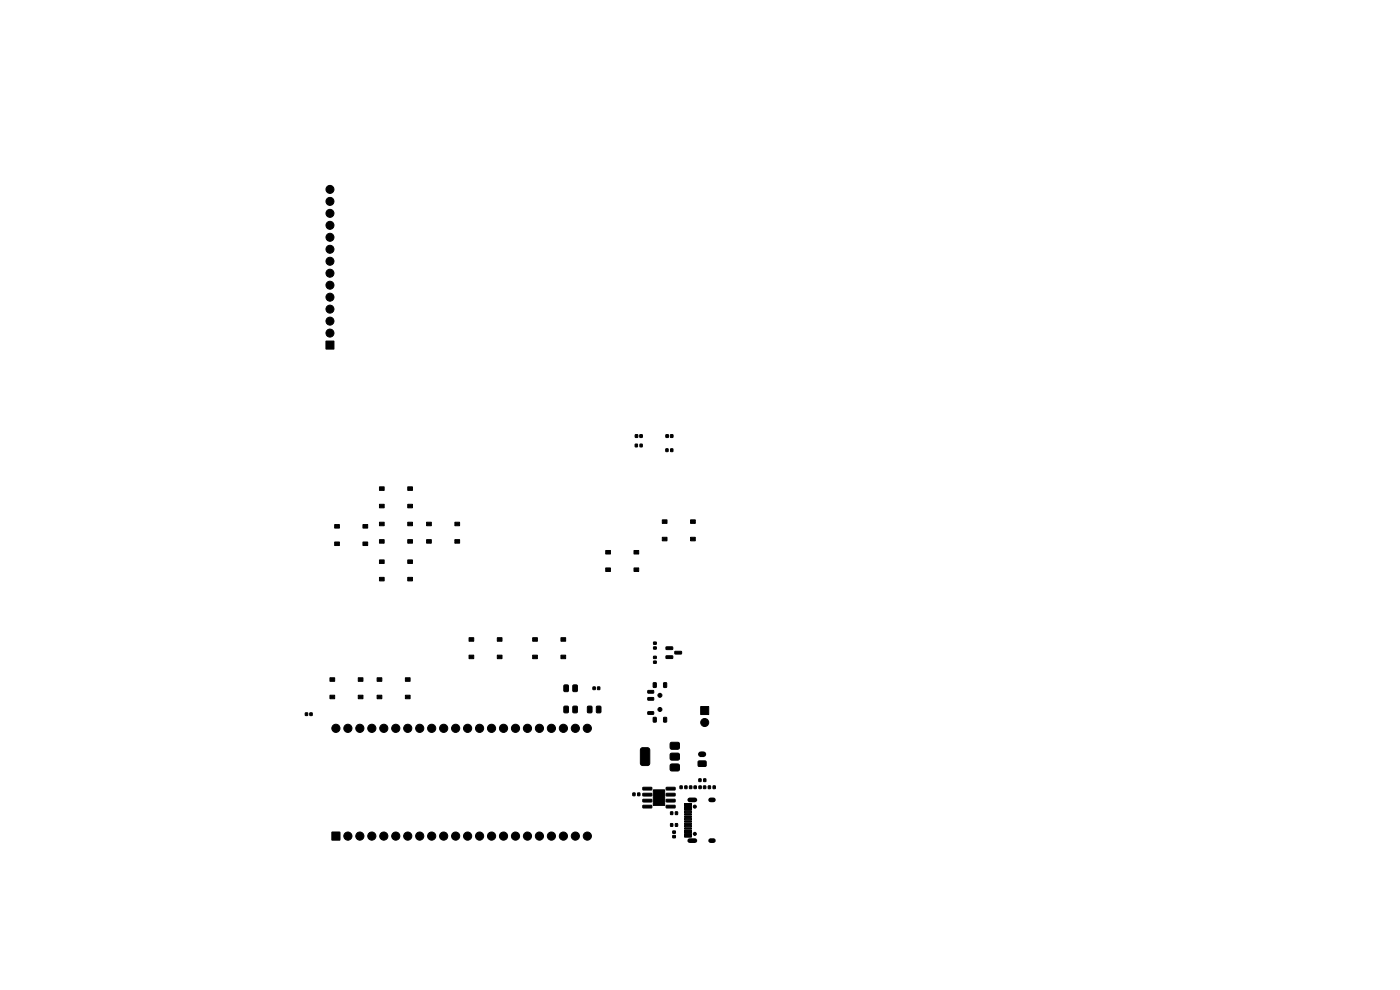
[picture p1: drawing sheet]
<svg xmlns="http://www.w3.org/2000/svg" width="297mm" height="210mm" viewBox="0 0 297 210" stroke-linecap="round" stroke-linejoin="round" font-family="sans-serif">
<g fill="#000" stroke="#000" stroke-width=".21">
<path d="M69.2 72.4h1.6v1.7h-1.6zM134.8 94.2h.4v.6h-.4zM134.8 92.2h.5v.6h-.5zM135.7 92.2h.6v.6h-.6zM135.8 94.2h.4v.6h-.4zM141.3 95.2h.4v.6h-.4zM141.3 92.2h.5v.6h-.5zM142.2 92.2h.6v.6h-.6zM142.3 95.2h.4v.6h-.4zM71 111.3h1v.7h-1zM71 115h1v.7h-1zM77 111.3h1v.7h-1z"/>
<path d="M77 115h1v.7h-1zM80.5 110.8h1v.7h-1zM80.5 114.5h1v.7h-1zM80.5 103.3h1v.7h-1zM80.5 107h1v.7h-1zM80.5 118.8h1v.7h-1zM86.5 110.8h1v.7h-1zM86.5 114.5h1v.7h-1zM86.5 103.3h1v.7h-1zM86.5 107h1v.7h-1zM86.5 118.8h1v.7h-1zM90.5 110.8h1v.7h-1z"/>
<path d="M90.5 114.5h1v.7h-1zM96.5 110.8h1v.7h-1zM96.5 114.5h1v.7h-1zM128.5 116.8h1v.7h-1zM134.5 116.8h1v.7h-1zM140.5 110.3h1v.7h-1zM140.5 114h1v.7h-1zM146.5 110.3h1v.7h-1zM146.5 114h1v.7h-1zM80.5 122.5h1v.7h-1zM86.5 122.5h1v.7h-1zM99.5 135.3h1v.7h-1z"/>
<path d="M99.5 139h1v.7h-1zM105.5 135.3h1v.7h-1zM105.5 139h1v.7h-1zM113 135.3h1v.7h-1zM113 139h1v.7h-1zM119 135.3h1v.7h-1zM119 139h1v.7h-1zM128.5 120.5h1v.7h-1zM134.5 120.5h1v.7h-1zM138.7 139.2h.5v.5h-.5zM138.7 137.2h.5v.5h-.5zM138.7 136.2h.5v.5h-.5z"/>
<path d="M141.3 137.2h1.3l.1 .5-1.3 .1zM141.3 139.1h1.3l.1 .5-1.3 .1zM143.2 138.2h1.3l.1 .5h-1.4zM64.8 151.2h.5v.6h-.5zM65.7 151.2h.5v.6h-.5zM70 143.8h1v.7h-1zM70 147.5h1v.7h-1zM76 143.8h1v.7h-1zM76 147.5h1v.7h-1zM80 143.8h1v.7h-1zM80 147.5h1v.7h-1zM86 143.8h1v.7h-1z"/>
<path d="M86 147.5h1v.7h-1zM119.7 145.3h.7l.2 .1v1.1l-.2 .2h-.6l-.2-.1zM119.7 149.8h.7l.2 .1v1.1l-.2 .2h-.6l-.2-.1zM121.6 145.3h.6l.3 .1v1.1l-.2 .2h-.6l-.2-.1zM121.6 149.8h.6l.3 .1v1.1l-.2 .2h-.6l-.2-.1zM124.7 149.8h.6l.3 .1v1.1l-.2 .2h-.6l-.2-.1zM125.8 145.7h.5v.6h-.5zM126.8 145.7h.4v.6h-.4zM126.6 149.8h.6l.3 .1v1.1l-.2 .2h-.6l-.2-.1zM137.4 151h1.2l.1 .5h-1.2zM137.4 148h1.2l.1 .5h-1.2zM137.4 146.5h1.2l.1 .5h-1.2z"/>
<path d="M138.6 152.2l.6 .1-.1 .9-.5-.1zM138.6 144.9h.6l-.1 .9-.5-.1zM138.7 140.2h.5v.5h-.5zM140.8 152.2l.6 .1-.1 .9-.5-.1zM140.8 144.9h.6l-.1 .9-.5-.1zM142.3 157.5h1.7l.1 .3v1l-.3 .2-1.5-.1-.2-.3 .1-.9zM148.6 149.9h1.7v1.7h-1.7zM70.4 176.5h1.7v1.7h-1.7zM134.3 168.2h.4v.6h-.4zM135.3 168.2h.4v.6h-.4zM136.4 167h1.8l.1 .5-1.9 .1zM136.4 168.3h1.8l.1 .5-1.9 .1z"/>
<path d="M136.4 169.6l1.8-.1 .1 .5-1.9 .1zM136.4 170.8h1.8l.1 .5-1.9 .1zM136 158.7l.2-.1h1.2l.4 .3v3l-.2 .4-1.4 .1-.3-.3v-3zM138.6 167.6h2.4v3.3h-2.4zM141.3 170.8h1.9v.5l-1.8 .1zM141.3 169.6l1.9-.1v.5l-1.8 .1zM141.3 168.3h1.9v.5l-1.8 .1zM141.3 167h1.9v.5l-1.8 .1zM142.3 172.2h.4v.6h-.4zM142.3 174.7h.4v.6h-.4zM142.7 176.3h.6v.5h-.6zM142.7 177.2h.6v.5h-.6z"/>
<path d="M143.3 172.2h.4v.6h-.4zM143.3 174.7h.4v.6h-.4zM142.3 162.1h1.7l.1 .3v1l-.3 .2-1.5-.1-.2-.3 .1-.9zM142.3 159.8h1.7l.1 .3v1l-.3 .2-1.5-.1-.2-.3 .1-.9zM144.3 166.7h.4v.6h-.4zM145.3 166.7h.4v.6h-.4zM146.3 166.7h.5v.6h-.5zM145.2 177h1.5v.6h-1.5zM145.2 176.2h1.5v.6h-1.5zM145.2 175.1h1.5v.3h-1.5zM145.2 174.1h1.5v.3h-1.5zM145.2 173.6h1.5v.3h-1.5z"/>
<path d="M145.2 172.6h1.5v.3h-1.5zM145.2 171.3h1.5v.6h-1.5zM145.2 170.5h1.5v.6h-1.5zM145.2 172.1h1.5v.3h-1.5zM145.2 173.1h1.5v.3h-1.5zM145.2 174.6h1.5v.3h-1.5zM145.2 175.6h1.5v.3h-1.5zM147.2 166.7h.5v.6h-.5zM148.3 165.2h.4v.6h-.4zM148.1 161.5l1.6-.1 .1 .3v.7l-.2 .2h-1.4l-.1-.2zM148.3 166.7h.5v.6h-.5zM149.3 165.2h.4v.6h-.4z"/>
<path d="M149.2 166.7h.5v.6h-.5zM150.3 166.7h.4v.6h-.4zM151.3 166.7h.4v.6h-.4z"/>
<circle cx="70" cy="50.3" r=".85"/>
<circle cx="70" cy="52.9" r=".85"/>
<circle cx="70" cy="45.3" r=".85"/>
<circle cx="70" cy="55.4" r=".85"/>
<circle cx="70" cy="58" r=".85"/>
<circle cx="70" cy="47.8" r=".85"/>
<circle cx="70" cy="42.7" r=".85"/>
<circle cx="70" cy="40.2" r=".85"/>
<circle cx="70" cy="63" r=".85"/>
<circle cx="70" cy="65.6" r=".85"/>
<circle cx="70" cy="70.7" r=".85"/>
<circle cx="70" cy="68.1" r=".85"/>
<circle cx="70" cy="60.5" r=".85"/>
<circle cx="71.3" cy="154.5" r=".87"/>
<circle cx="73.8" cy="154.5" r=".87"/>
<circle cx="76.3" cy="154.5" r=".87"/>
<circle cx="78.9" cy="154.5" r=".87"/>
<circle cx="81.4" cy="154.5" r=".87"/>
<circle cx="84" cy="154.5" r=".87"/>
<circle cx="86.5" cy="154.5" r=".87"/>
<circle cx="89" cy="154.5" r=".87"/>
<circle cx="91.6" cy="154.5" r=".87"/>
<circle cx="94.1" cy="154.5" r=".87"/>
<circle cx="96.7" cy="154.5" r=".87"/>
<circle cx="99.2" cy="154.5" r=".87"/>
<circle cx="101.7" cy="154.5" r=".87"/>
<circle cx="104.3" cy="154.5" r=".87"/>
<circle cx="106.8" cy="154.5" r=".87"/>
<circle cx="109.4" cy="154.5" r=".87"/>
<circle cx="111.9" cy="154.5" r=".87"/>
<circle cx="114.4" cy="154.5" r=".87"/>
<circle cx="117" cy="154.5" r=".87"/>
<circle cx="119.5" cy="154.5" r=".87"/>
<circle cx="122.1" cy="154.5" r=".87"/>
<circle cx="124.6" cy="154.5" r=".87"/>
<circle cx="140" cy="147.5" r=".42"/>
<circle cx="140" cy="150.5" r=".42"/>
<circle cx="149.5" cy="153.3" r=".85"/>
<circle cx="73.8" cy="177.4" r=".87"/>
<circle cx="76.3" cy="177.4" r=".87"/>
<circle cx="78.9" cy="177.4" r=".87"/>
<circle cx="81.4" cy="177.4" r=".87"/>
<circle cx="84" cy="177.4" r=".87"/>
<circle cx="86.5" cy="177.4" r=".87"/>
<circle cx="89" cy="177.4" r=".87"/>
<circle cx="91.6" cy="177.4" r=".87"/>
<circle cx="94.1" cy="177.4" r=".87"/>
<circle cx="96.7" cy="177.4" r=".87"/>
<circle cx="99.2" cy="177.4" r=".87"/>
<circle cx="101.7" cy="177.4" r=".87"/>
<circle cx="104.3" cy="177.4" r=".87"/>
<circle cx="106.8" cy="177.4" r=".87"/>
<circle cx="109.4" cy="177.4" r=".87"/>
<circle cx="111.9" cy="177.4" r=".87"/>
<circle cx="114.4" cy="177.4" r=".87"/>
<circle cx="117" cy="177.4" r=".87"/>
<circle cx="119.5" cy="177.4" r=".87"/>
<circle cx="122.1" cy="177.4" r=".87"/>
<circle cx="124.6" cy="177.4" r=".87"/>
<circle cx="147.4" cy="171.1" r=".33"/>
<circle cx="147.4" cy="176.9" r=".33"/>
</g>
<path d="M146.3 178.3h1.1M146.3 169.7h1.1M150.7 178.3h.6M150.7 169.7h.6" fill="none" stroke="#000" stroke-width="1"/>
<path d="M148.7 160h.5" fill="none" stroke="#000" stroke-width="1.2"/>
</svg>
